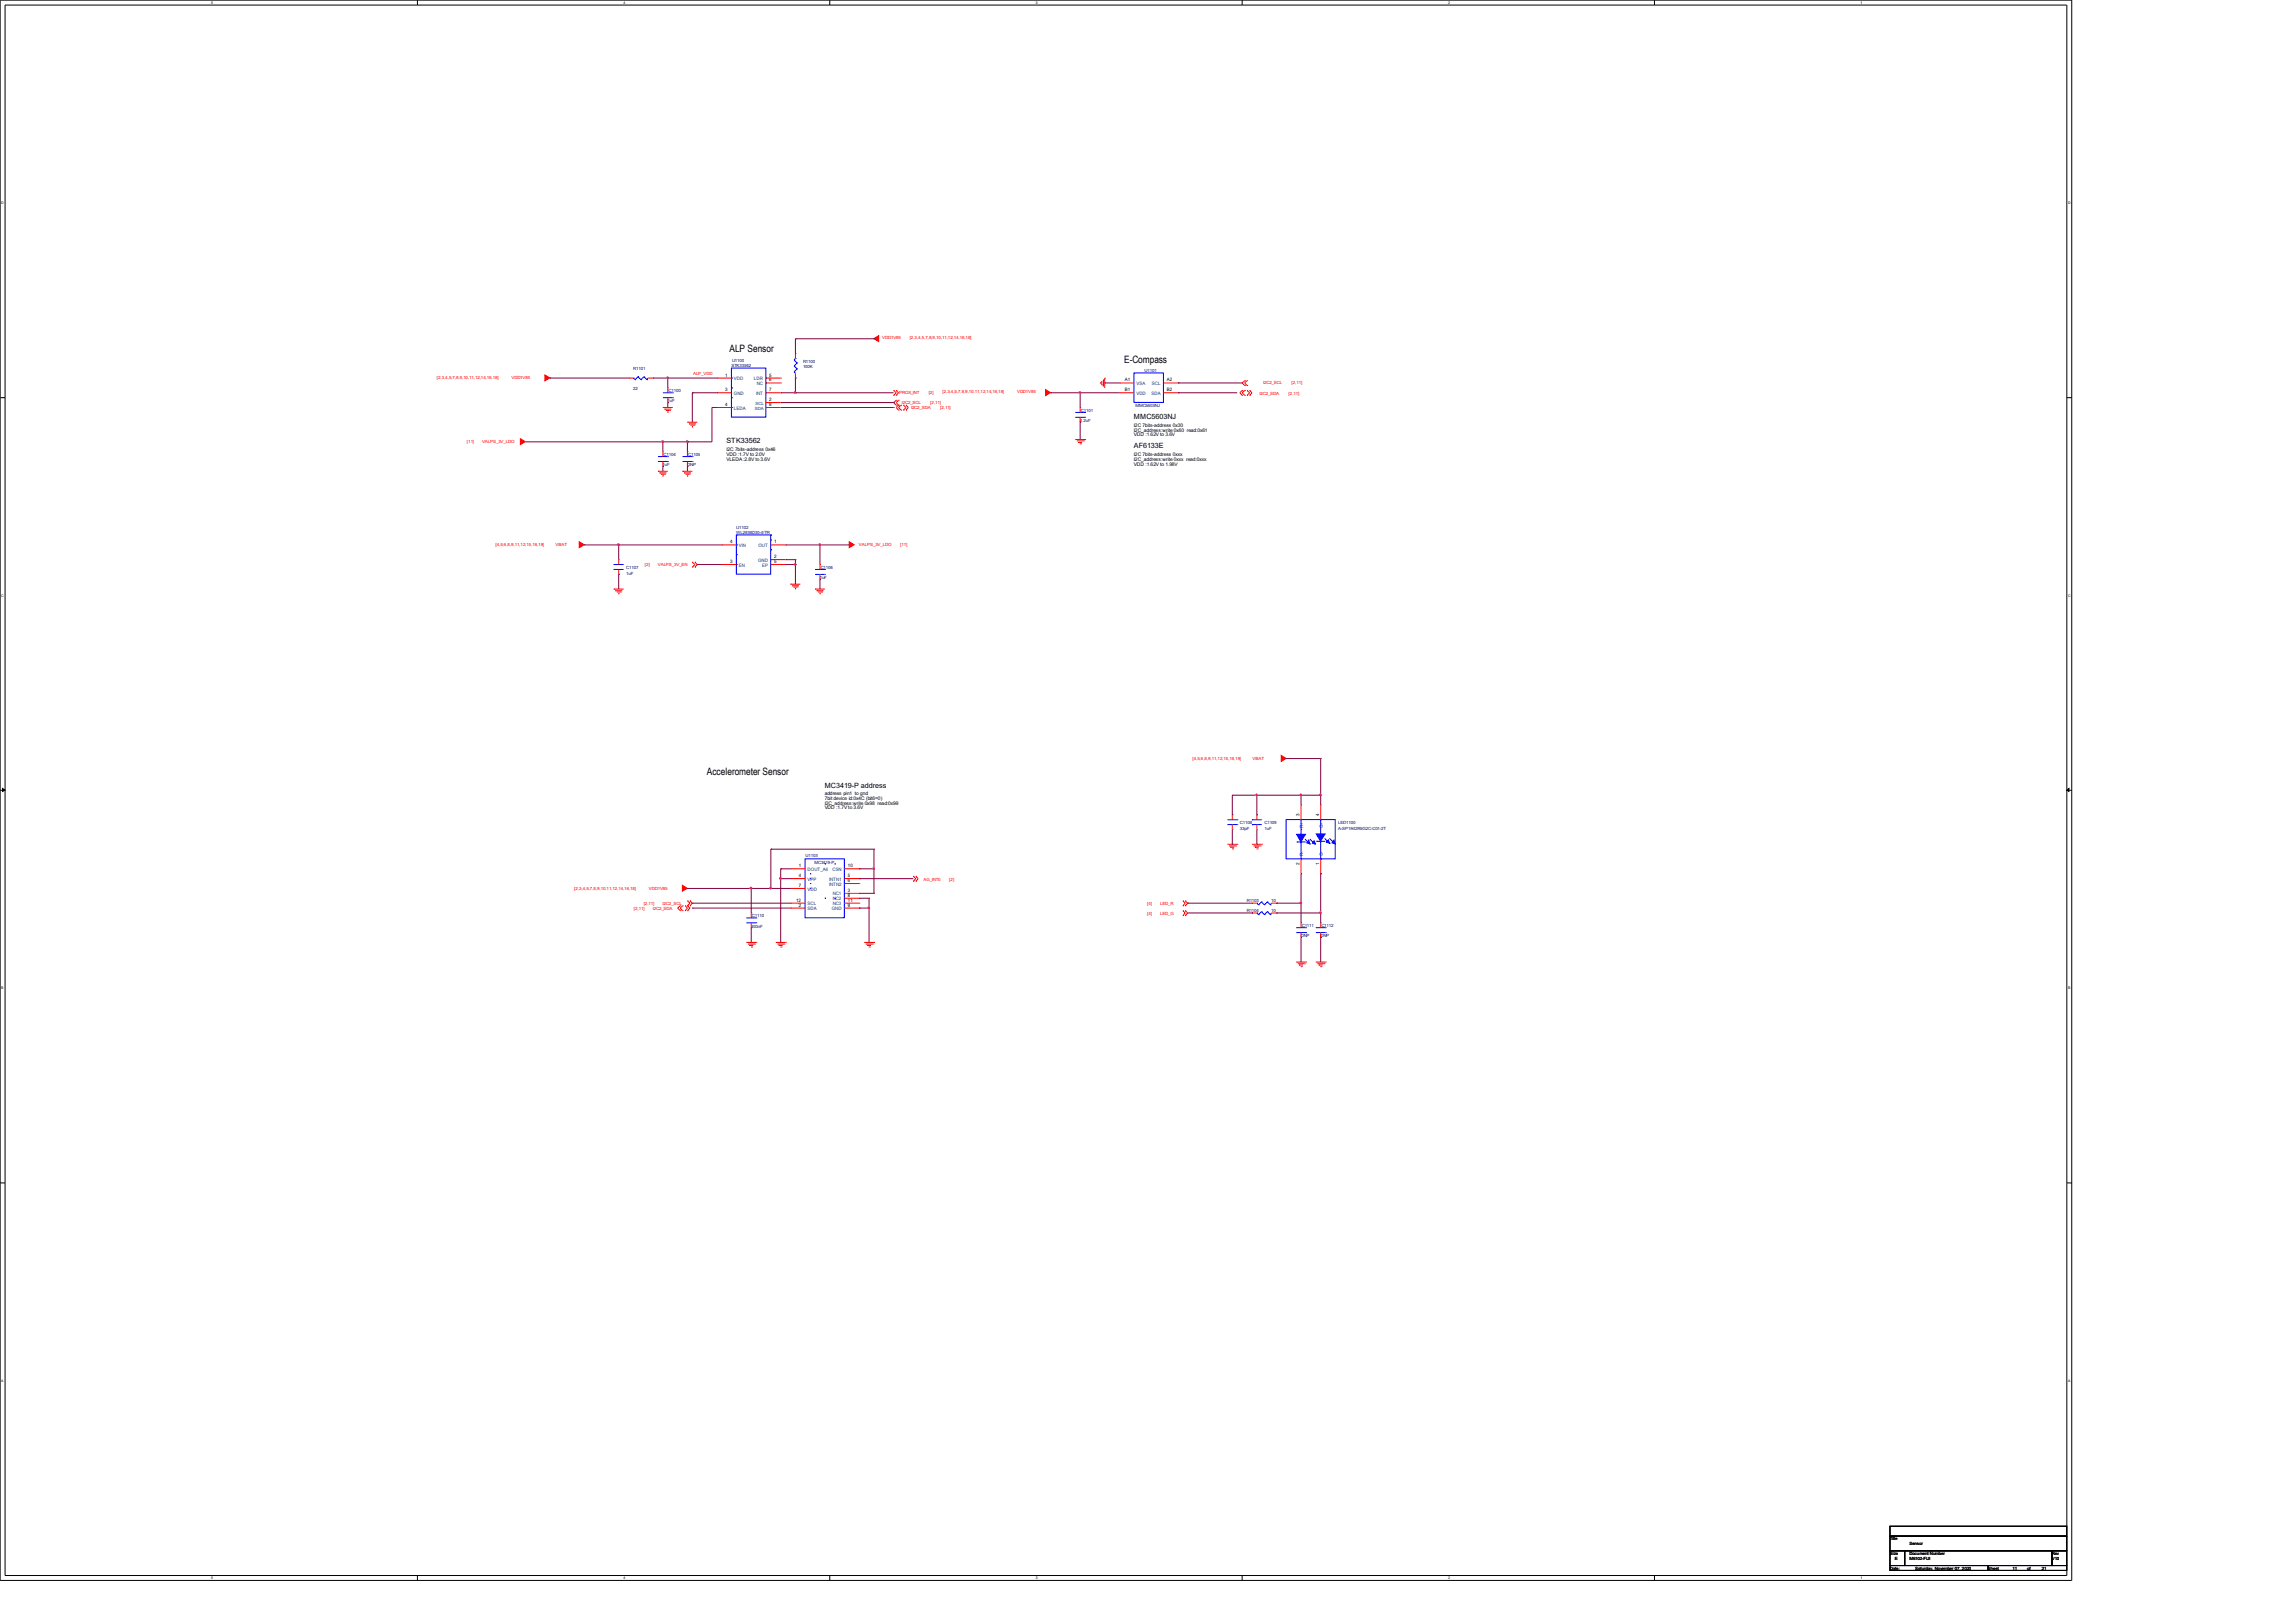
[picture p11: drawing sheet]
<svg xmlns="http://www.w3.org/2000/svg" width="297mm" height="210mm" viewBox="0 0 297 210" stroke-linecap="round" stroke-linejoin="round" font-family="sans-serif">
<defs><g id="words">
<g font-size="1.3">
<text x="94.4" y="45.5">ALP Sensor</text>
<text x="145.4" y="46.9">E-Compass</text>
<text x="91.4" y="100.3">Accelerometer Sensor</text>
</g>
<g font-size=".9">
<text x="94" y="57.4">STK33562</text>
<text x="146.7" y="54.2">MMC5603NJ</text>
<text x="146.7" y="58">AF6133E</text>
<text x="106.7" y="101.9">MC3419-P address</text>
</g>
<g font-size=".6" fill="#000080">
<text x="81.9" y="47.9">R1101</text>
<text x="94.6" y="47.5">STK33562</text>
<text x="94.7" y="46.8">U1100</text>
<text x="103.9" y="46.9">R1100</text>
<text x="103.9" y="47.7">100K</text>
<text x="81.9" y="50.5">22</text>
<text x="86.4" y="52.1">1uF</text>
<text x="86.5" y="50.7">C1100</text>
<text x="139.8" y="53.3">C1101</text>
<text x="146.9" y="52.7">MMC5603NJ</text>
<text x="148.1" y="48.2">U1101</text>
<text x="85.8" y="59">C1104</text>
<text x="89" y="59">C1105</text>
<text x="139.7" y="54.6">2.2uF</text>
<text x="85.7" y="60.3">1uF</text>
<text x="88.9" y="60.3">DNP</text>
<text x="95.2" y="68.5">U1102</text>
<text x="95.2" y="69.1">WL2836D30-4/TR</text>
<text x="81" y="73.6">C1107</text>
<text x="81" y="74.3">1uF</text>
<text x="106" y="74.9">1uF</text>
<text x="106.2" y="73.6">C1106</text>
<text x="160.4" y="106.6">C1108</text>
<text x="160.4" y="107.4">33pF</text>
<text x="163.6" y="106.6">C1109</text>
<text x="163.6" y="107.4">1uF</text>
<text x="173.1" y="106.6">LED1100</text>
<text x="173.1" y="107.4">A-SP1942R5G2C-C01-2T</text>
<text x="104.2" y="110.9">U1103</text>
<text x="105.4" y="111.8">MC3419-P</text>
<text x="97.3" y="118.7">C1110</text>
<text x="161.3" y="116.8">R1103</text>
<text x="161.3" y="118">R1104</text>
<text x="164.5" y="116.8">10</text>
<text x="164.5" y="118">10</text>
<text x="168.4" y="119.9">C1111</text>
<text x="170.9" y="119.9">C1112</text>
<text x="97.1" y="120">100nF</text>
<text x="168.3" y="121.3">DNP</text>
<text x="170.8" y="121.3">DNP</text>
</g>
<g font-size=".6" fill="#f00">
<text x="114.1" y="43.9">VDD1V85</text>
<text x="117.7" y="43.9">[2,3,4,5,7,8,9,10,11,12,14,16,18]</text>
<text x="56.5" y="49.1">[2,3,4,5,7,8,9,10,11,12,14,16,18]</text>
<text x="66.2" y="49.1">VDD1V85</text>
<text x="89.7" y="48.6">ALP_VDD</text>
<text x="116.3" y="51">PROX_INT</text>
<text x="116.7" y="52.3">I2C2_SCL</text>
<text x="117.8" y="53">I2C2_SDA</text>
<text x="120.1" y="51">[2]</text>
<text x="120.3" y="52.3">[2,11]</text>
<text x="121.6" y="53">[2,11]</text>
<text x="121.9" y="50.8">[2,3,4,5,7,8,9,10,11,12,14,16,18]</text>
<text x="131.6" y="50.8">VDD1V85</text>
<text x="162.9" y="51.1">I2C2_SDA</text>
<text x="163.4" y="49.7">I2C2_SCL</text>
<text x="166.7" y="51.1">[2,11]</text>
<text x="167.1" y="49.7">[2,11]</text>
<text x="60.4" y="57.3">[11]</text>
<text x="62.4" y="57.3">VALPS_3V_LDO</text>
<text x="64.1" y="70.7">[4,5,6,8,9,11,12,15,18,19]</text>
<text x="71.9" y="70.7">VBAT</text>
<text x="111.1" y="70.6">VALPS_3V_LDO</text>
<text x="116.4" y="70.6">[11]</text>
<text x="83.4" y="73.3">[2]</text>
<text x="85.1" y="73.3">VALPS_3V_EN</text>
<text x="154.2" y="98.3">[4,5,6,8,9,11,12,15,18,19]</text>
<text x="162" y="98.3">VBAT</text>
<text x="119.5" y="114">AG_INT0</text>
<text x="122.8" y="114">[2]</text>
<text x="74.3" y="115.1">[2,3,4,5,7,8,9,10,11,12,14,16,18]</text>
<text x="82" y="117.7">[2,11]</text>
<text x="83.3" y="117.1">[2,11]</text>
<text x="83.9" y="115.1">VDD1V85</text>
<text x="84.4" y="117.7">I2C2_SDA</text>
<text x="85.7" y="117.1">I2C2_SCL</text>
<text x="148.4" y="117.1">[4]</text>
<text x="148.4" y="118.4">[4]</text>
<text x="150.1" y="117.1">LED_R</text>
<text x="150.1" y="118.4">LED_G</text>
</g>
<g font-size=".6">
<text x="93.8" y="52.5">4</text>
<text x="93.8" y="50.6">3</text>
<text x="93.8" y="48.7">1</text>
<text x="99.5" y="52.5">8</text>
<text x="99.5" y="50.6">7</text>
<text x="99.5" y="49.4">6</text>
<text x="99.5" y="48.7">5</text>
<text x="99.5" y="51.9">2</text>
<text x="145.5" y="49.4">A1</text>
<text x="145.5" y="50.6">B1</text>
<text x="150.9" y="49.4">A2</text>
<text x="150.9" y="50.6">B2</text>
<text x="94" y="59">VDD :1.7V to 2.0V</text>
<text x="94" y="58.4">I2C 7bits-address 0x46</text>
<text x="94" y="59.6">VLEDA :2.8V to 3.6V</text>
<text x="146.7" y="56.5">VDD :1.62V to 3.6V</text>
<text x="146.7" y="59.6">I2C_address:write 0xxx read:0xxx</text>
<text x="146.7" y="55.8">I2C_address:write 0x60 read:0x61</text>
<text x="146.7" y="55.2">I2C 7bits-address 0x30</text>
<text x="146.7" y="59">I2C 7bits-address 0xxx</text>
<text x="146.7" y="60.3">VDD :1.62V to 1.98V</text>
<text x="94.4" y="70.3">4</text>
<text x="100.2" y="70.3">1</text>
<text x="94.4" y="72.9">3</text>
<text x="100.2" y="72.9">5</text>
<text x="100.2" y="72.2">2</text>
<text x="106.7" y="102.8">address pin1 to gnd</text>
<text x="106.7" y="104.1">I2C_address:write 0x98 read:0x99</text>
<text x="106.7" y="103.5">7bit device id:0x4C (bit6=0)</text>
<text x="106.7" y="104.7">VDD :1.7V to 3.6V</text>
<text x="168.1" y="105.6" transform="rotate(-90 168.1 105.6)">3</text>
<text x="170.6" y="105.6" transform="rotate(-90 170.6 105.6)">4</text>
<text x="103.3" y="112.2">1</text>
<text x="103.3" y="113.5">4</text>
<text x="109.7" y="113.5">5</text>
<text x="109.7" y="112.2">10</text>
<text x="168.1" y="111.9" transform="rotate(-90 168.1 111.9)">2</text>
<text x="170.6" y="111.9" transform="rotate(-90 170.6 111.9)">1</text>
<text x="103" y="116.7">12</text>
<text x="103.3" y="117.3">2</text>
<text x="103.3" y="114.8">7</text>
<text x="109.7" y="115.4">3</text>
<text x="109.7" y="114.1">6</text>
<text x="109.7" y="116">8</text>
<text x="109.7" y="117.3">9</text>
<text x="109.7" y="116.7">11</text>
<text x="244.5" y="199.3">Title</text>
<text x="244.5" y="201.2">Size</text>
<text x="244.5" y="203.1">Date:</text>
<text x="245.1" y="201.8">E</text>
<text x="247" y="201.2">Document Number</text>
<text x="247" y="201.8">M6102-FIJI</text>
<text x="247" y="199.9">Sensor</text>
<text x="247.8" y="203.1">Saturday, November 07, 2020</text>
<text x="257.2" y="203.1">Sheet</text>
<text x="260.3" y="203.1">11</text>
<text x="262.2" y="203.1">of</text>
<text x="264.1" y="203.1">21</text>
<text x="265.4" y="201.2">Rev</text>
<text x="265.4" y="201.8">V10</text>
</g>
<g font-size=".6" fill="#004080">
<text x="94.9" y="53">LEDA</text>
<text x="94.9" y="51.1">GND</text>
<text x="94.9" y="49.2">VDD</text>
<text x="97.5" y="49.2">LDR</text>
<text x="97.7" y="53">SDA</text>
<text x="97.7" y="52.4">SCL</text>
<text x="97.8" y="51.1">INT</text>
<text x="97.9" y="49.8">NC</text>
<text x="147" y="49.8">VSA</text>
<text x="147" y="51.1">VDD</text>
<text x="149" y="51.1">SDA</text>
<text x="149" y="49.8">SCL</text>
<text x="95.6" y="70.8">VIN</text>
<text x="98.1" y="70.8">OUT</text>
<text x="95.6" y="73.3">EN</text>
<text x="98.1" y="72.7">GND</text>
<text x="98.6" y="73.3">EP</text>
<text x="168.6" y="107.1" transform="rotate(-90 168.6 107.1)">R+</text>
<text x="171.1" y="107.2" transform="rotate(-90 171.1 107.2)">G+</text>
<text x="104.5" y="112.7">DOUT_A6</text>
<text x="104.5" y="114">VPP</text>
<text x="107.3" y="114">INTN1</text>
<text x="107.7" y="112.7">CSN</text>
<text x="168.6" y="110.8" transform="rotate(-90 168.6 110.8)">R-</text>
<text x="171.1" y="110.8" transform="rotate(-90 171.1 110.8)">G-</text>
<text x="104.5" y="117.8">SDA</text>
<text x="104.5" y="115.2">VDD</text>
<text x="104.5" y="117.1">SCL</text>
<text x="107.3" y="114.6">INTN2</text>
<text x="107.6" y="117.8">GND</text>
<text x="107.7" y="115.9">NC1</text>
<text x="107.7" y="116.5">NC2</text>
<text x="107.7" y="117.1">NC3</text>
</g>
<g font-size=".5">
<text x="27.3" y=".5">5</text>
<text x="80.6" y=".5">4</text>
<text x="134" y=".5">3</text>
<text x="187.3" y=".5">2</text>
<text x="240.7" y=".5">1</text>
<text x=".2" y="26.4">D</text>
<text x="267.5" y="26.4">D</text>
<text x=".2" y="77.2">C</text>
<text x="267.5" y="77.2">C</text>
<text x=".2" y="128">B</text>
<text x="267.5" y="128">B</text>
<text x=".2" y="178.8">A</text>
<text x="267.5" y="178.8">A</text>
<text x="27.3" y="204.3">5</text>
<text x="80.6" y="204.3">4</text>
<text x="134" y="204.3">3</text>
<text x="187.3" y="204.3">2</text>
<text x="240.7" y="204.3">1</text>
</g>
</g></defs>
<g fill="none" stroke="#000" stroke-width=".13">
<path d="M0 0h268v204.5h-268zM.7 .7h266.7v203.2h-266.7zM54 0v.7M107.3 0v.7M160.7 0v.7M214 0v.7M0 51.5h.7M267.4 51.5h.6M0 102.3h.7M267.4 102.3h.6M0 153.1h.7M267.4 153.1h.6"/>
<path d="M244.5 197.5h22.8v1.3h-22.8zM244.5 198.8h22.8v1.9h-22.8zM54 203.9v.6M107.3 203.9v.6M160.7 203.9v.6M214 203.9v.6M244.5 200.7h1.9v1.9h-1.9zM244.5 202.6h12.7v.6h-12.7zM246.4 200.7h19v1.9h-19zM257.2 202.6h10.1v.6h-10.1zM265.4 200.7h1.9v1.9h-1.9z"/>
</g>
<path d="M.3 102l.3 .2-.3 .2zM267.3 102.2l.3-.2v.4z" fill="#000" stroke="#000" stroke-width=".13"/>
<g fill="none" stroke="#f00" stroke-width=".13">
<path d="M81.3 48.9h.1M81.3 48.9h.6M83.8 48.9h.7M84.5 48.9h.1M85.7 52.7h.1M85.7 58.4h.1M85.7 52.7h1.3M85.7 58.4v.7M85.7 59.7v.6M86 52.9h.1M86 52.9h.8M86.1 53.1h.5"/>
<path d="M86.3 53.3h.1M86.3 53.3h.2M86.4 50.2h.1M86.4 52.1h.1M86.4 50.2v.6M86.4 51.5v.6M86.6 53.1h.1M88.9 54.6h.1M88.9 58.4h.1M88.9 54.6h1.3M88.9 58.4v.7M88.9 59.7v.6"/>
<path d="M89.1 54.8h.1M89.1 54.8h.9M89.3 55h.5M89.5 55.2h.1M89.8 55h.1M92.7 52.7h.1M92.7 50.8h.1M92.7 48.9h.1M92.7 52.7h1.9M92.7 48.9h1.9M92.7 50.8h1.9M99.1 52.7h1.9"/>
<path d="M99.1 48.9h1.9M99.1 49.6h1.9M99.1 50.8h1.9M99.1 52.1h1.9M101 52.7h.1M101 50.8h.1M101 49.6h.1M101 48.9h.1M101 52.1h.1M102.9 48.9h.1M102.9 45.7h.1M102.9 45.7v.7"/>
<path d="M102.9 48.3v.6M115.6 50.5h.1M115.6 51.2h.1M115.6 50.5l.3 .3-.3 .4M115.9 50.5h.1M115.9 51.2h.1M115.9 51.8h.1M115.9 52.4h.1M115.9 50.5l.3 .3-.3 .4M115.9 51.8l-.3 .3 .3 .3M116.2 52.4h.1M116.2 51.8h.1"/>
<path d="M116.2 53.1h.1M116.2 51.8l-.3 .3 .3 .3M116.2 52.4l-.3 .3 .3 .4M116.6 52.4h.1M116.6 53.1h.1M116.6 52.4l-.4 .3 .4 .4M116.9 52.4h.1M116.9 53.1h.1M116.9 52.4l.3 .3-.3 .4M117.2 53.1h.1M117.2 52.4h.1M117.2 52.4l.3 .3-.3 .4"/>
<path d="M139.1 56.9h1.3M139.3 57h.9M139.5 57.3h.1M139.5 57.3h.5M139.7 57.4h.1M139.7 52.7h.1M139.7 54.6h.1M139.7 52.7v.7M139.7 54v.6M139.8 57.4h.1M140.2 57h.1M140.4 56.9h.1"/>
<path d="M142.3 49.5h.1M142.3 49.5v.1M142.5 49.8h.1M142.5 49.3v.5M142.7 49.1h.1M142.7 49.1v.9M142.9 48.9h.1M142.9 48.9v1.3M144.8 49.6h.1M144.8 50.8h.1M144.8 49.6h1.9M144.8 50.8h1.9"/>
<path d="M150.5 49.6h1.9M150.5 50.8h1.9M152.4 49.6h.1M152.4 50.8h.1M160.7 50.5h.1M160.7 51.2h.1M160.7 50.5l-.3 .3 .3 .4M161 49.9h.1M161 49.3h.1M161 50.5h.1M161 51.2h.1M161 49.3l-.3 .3 .3 .3"/>
<path d="M161 50.5l-.3 .3 .3 .4M161.3 49.3h.1M161.3 49.9h.1M161.3 50.5h.1M161.3 51.2h.1M161.3 49.3l-.3 .3 .3 .3M161.3 50.5l.3 .3-.3 .4M161.6 51.2h.1M161.6 50.5h.1M161.6 50.5l.3 .3-.3 .4M79.4 76.2h.1M79.4 76.2h1.3"/>
<path d="M79.6 76.4h.1M79.6 76.4h.9M79.8 76.6h.5M80 76.8h.1M80 74.3h.1M80 72.4h.1M80 72.4v.6M80 73.7v.6M80.3 76.6h.1M85.1 61h.1M85.1 61h1.3M85.3 61.2h.1"/>
<path d="M85.3 61.2h.9M85.5 61.4h.5M85.7 61.6h.1M85.7 60.3h.1M86 61.4h.1M88.3 61h.1M88.3 61h1.3M88.5 61.2h.1M88.5 61.2h.9M88.7 61.4h.5M88.9 61.6h.1M88.9 60.3h.1"/>
<path d="M89.2 61.4h.1M89.6 73.4h.1M89.6 72.7h.1M89.6 72.7l.3 .3-.3 .4M89.9 72.7h.1M89.9 73.4h.1M89.9 72.7l.3 .3-.3 .4M93.4 70.5h.1M93.4 73h.1M93.4 73h1.9M93.4 70.5h1.9M99.7 73h1.9"/>
<path d="M99.7 70.5h1.9M99.7 72.4h1.9M101.6 73h.1M101.6 70.5h.1M101.6 72.4h.1M102.3 75.6h.1M102.3 75.6h1.2M102.5 75.8h.1M102.5 75.8h.9M102.6 76h.5M102.8 76.2h.1M102.8 76.2h.2"/>
<path d="M103.1 76h.1M105.4 76.2h.1M105.4 76.2h1.3M105.6 76.4h.1M105.6 76.4h.9M105.8 76.6h.5M106 76.8h.1M106 76.8h.2M106.1 73h.1M106.1 75h.1M106.1 73v.7M106.1 74.3v.7"/>
<path d="M106.3 76.6h.1M88 117.8h.1M88 117.2h.1M88 117.2l-.3 .3 .3 .3M88.3 117.2h.1M88.3 117.8h.1M88.3 117.2l-.3 .3 .3 .3M88.6 117.2h.1M88.6 117.8h.1M88.6 117.2l.3 .3-.3 .3M88.9 117.2h.1M88.9 116.6h.1"/>
<path d="M88.9 117.8h.1M88.9 116.6l.4 .3-.4 .3M88.9 117.2l.4 .3-.4 .3M89.3 116.6h.1M89.3 117.2h.1M89.3 116.6l.3 .3-.3 .3M97.2 118.1h.1M97.2 118.1v.7M97.2 119.4v.6M102.3 112.4h.1M102.3 117.5h.1M102.3 113.7h.1"/>
<path d="M102.3 115h.1M102.3 116.9h.1M102.3 116.9h1.9M102.3 112.4h1.9M102.3 117.5h1.9M102.3 113.7h1.9M102.3 115h1.9M109.2 116.9h1.9M109.2 112.4h1.9M109.2 117.5h1.9M109.2 115.6h1.9M109.2 113.7h1.9"/>
<path d="M109.2 114.3h1.9M109.2 116.2h1.9M111.1 115.6h.1M111.1 113.7h.1M111.1 114.3h.1M111.1 116.2h.1M111.1 117.5h.1M111.1 112.4h.1M111.1 116.9h.1M118.1 113.4h.1M118.1 114h.1M118.1 113.4l.4 .3-.4 .3"/>
<path d="M118.5 113.4h.1M118.5 114h.1M118.5 113.4l.3 .3-.3 .3M153 117.2h.1M153 116.6h.1M153 118.5h.1M153 117.8h.1M153 116.6l.3 .3-.3 .3M153 117.8l.3 .3-.3 .4M153.3 116.6h.1M153.3 117.2h.1M153.3 117.8h.1"/>
<path d="M153.3 118.5h.1M153.3 116.6l.3 .3-.3 .3M153.3 117.8l.3 .3-.3 .4M158.8 109.2h1.2M159 109.5h.9M159.2 109.6h.1M159.2 109.6h.5M159.4 109.8h.1M159.4 105.4h.1M159.4 107.3h.1M159.4 105.4v.7M159.4 106.7v.6"/>
<path d="M159.5 109.8h.1M159.9 109.5h.1M160 109.2h.1M161.9 116.9h.1M161.9 118.1h.1M161.9 109.2h1.3M161.9 116.9h.7M161.9 118.1h.7M162.2 109.5h.8M162.3 109.6h.1M162.3 109.6h.5M162.5 109.8h.2"/>
<path d="M162.6 107.3h.1M162.6 105.4h.1M162.6 105.4v.7M162.6 106.7v.6M162.7 109.8h.1M163 109.5h.1M163.2 109.2h.1M164.5 116.9h.6M164.5 118.1h.6M165.1 116.9h.1M165.1 118.1h.1M168.3 104.2h.1"/>
<path d="M168.3 113.1h.1M168.3 119.4h.1M168.3 104.2v1.9M168.3 111.1v2M168.3 119.4v.6M170.8 104.2h.1M170.8 113.1h.1M170.8 119.4h.1M170.8 104.2v1.9M170.8 111.1v2M170.8 119.4v.6M96.5 121.9h1.3"/>
<path d="M96.8 122.2h.8M96.9 122.3h.1M96.9 122.3h.5M97.1 122.5h.2M97.2 120h.1M97.3 122.5h.1M97.6 122.2h.1M97.8 121.9h.1M100.4 121.9h1.2M100.6 122.2h.9M100.7 122.3h.1M100.7 122.3h.5"/>
<path d="M100.9 122.5h.2M101.1 122.5h.1M101.5 122.2h.1M101.6 121.9h.1M111.8 121.9h1.3M112 122.2h.9M112.2 122.3h.1M112.2 122.3h.5M112.4 122.5h.1M112.5 122.5h.1M112.9 122.2h.1M113.1 121.9h.1"/>
<path d="M167.7 124.5h1.2M167.9 124.7h.9M168 124.9h.1M168 124.9h.6M168.3 125.1h.1M168.3 121.3h.1M168.3 120.7v.6M168.4 125.1h.1M168.8 124.7h.1M168.9 124.5h.1M170.2 124.5h1.3M170.4 124.7h.9"/>
<path d="M170.6 124.9h.1M170.6 124.9h.5M170.8 125.1h.1M170.8 121.3h.1M170.8 120.7v.6M170.9 125.1h.1M171.3 124.7h.1M171.5 124.5h.1"/>
</g>
<g fill="#f00" stroke="#f00" stroke-width=".13">
<path d="M113 43.8l.7-.4v.8z" fill-rule="evenodd"/>
<path d="M70.5 48.5l.6 .4-.6 .4z" fill-rule="evenodd"/>
<path d="M135.3 50.4l.6 .4-.6 .4z" fill-rule="evenodd"/>
<path d="M67.3 56.8l.6 .3-.6 .4z" fill-rule="evenodd"/>
<path d="M74.9 70.1l.7 .4-.7 .4z" fill-rule="evenodd"/>
<path d="M109.9 70.1l.6 .4-.6 .4z" fill-rule="evenodd"/>
<path d="M165.7 97.7l.7 .4-.7 .4z" fill-rule="evenodd"/>
<path d="M88.3 114.6l.6 .3-.6 .4z" fill-rule="evenodd"/>
</g>
<g fill="none" stroke="#00f" stroke-width=".13">
<path d="M81.9 48.9h.1M81.9 48.9l.2 .2M82.1 49.1h.1M82.5 48.7h.1M82.5 48.7l.4 .4M82.5 48.7l-.4 .4M82.9 49.1h.1M83.3 48.7h.1M83.3 48.7l.4 .4M83.3 48.7l-.4 .4M83.7 49.1h.1M83.8 48.9l-.1 .2"/>
<path d="M85.1 59.7h1.3M85.1 59.1h1.3M85.7 51.5h1.3M85.7 50.8h1.3M86.4 59.7h.1M86.4 59.1h.1M87 51.5h.1M87 50.8h.1M88.3 59.7h1.3M88.3 59.1h1.3M89.6 59.7h.1M89.6 59.1h.1"/>
<path d="M94.6 47.6h4.5v6.4h-4.5zM94.6 48.9h.1M94.6 50.2h.1M94.6 51.5h.1M94.6 52.7h.1M99.1 48.9h.1M99.1 49.6h.1M99.1 50.8h.1M99.1 52.1h.1M99.1 52.7h.1M102.7 48.1h.1M102.7 47.3h.1"/>
<path d="M102.7 46.6h.1M102.7 48.1l.2 .2M102.7 47.3l.4 .4M102.7 46.6l.4 .4M102.9 46.4h.1M102.9 46.4l-.2 .2M103.1 47.7h.1M103.1 47h.1M103.1 47.7l-.4 .4M103.1 47l-.4 .3M139.1 54h1.3M139.1 53.4h1.3"/>
<path d="M140.4 54h.1M140.4 53.4h.1M146.7 48.3h3.8v3.8h-3.8zM79.4 73h.1M79.4 73.7h.1M79.4 73.7h1.3M79.4 73h1.3M95.2 69.2h4.5v5.1h-4.5zM95.3 69.2h.1M95.3 70.5h.1M95.3 71.8h.1M95.3 73h.1"/>
<path d="M99.7 69.2h.1M99.7 69.9h.1M99.7 71.1h.1M99.7 72.4h.1M99.7 73h.1M105.4 74.3h1.3M105.4 73.7h1.3M106.7 74.3h.1M106.7 73.7h.1M96.5 119.4h1.3M96.5 118.8h1.3M97.8 119.4h.1"/>
<path d="M97.8 118.8h.1M104.1 111.1h5.1v7.6h-5.1zM104.8 113.1h.1M104.8 113.7h.1M104.8 114.3h.1M104.8 115h.1M106.7 111.8h.1M106.7 116.2h.1M108 111.8h.1M108 116.2h.1M158.8 106.7h1.2M158.8 106.1h1.2"/>
<path d="M160 106.7h.1M160 106.1h.1M161.9 106.1h.1M161.9 106.7h.1M161.9 106.7h1.3M161.9 106.1h1.3M162.6 116.9h.1M162.6 118.1h.1M162.6 116.9l.2 .2M162.6 118.1l.2 .2M162.8 117.1h.1M162.8 118.3h.1"/>
<path d="M163.2 116.7h.1M163.2 118h.1M163.2 116.7l.4 .4M163.2 116.7l-.4 .4M163.2 118l.4 .3M163.2 118l-.4 .3M163.6 117.1h.1M163.6 118.3h.1M163.9 116.7h.1M163.9 118h.1M163.9 116.7l.4 .4M163.9 116.7l-.3 .4"/>
<path d="M163.9 118l.4 .3M163.9 118l-.3 .3M164.3 117.1h.1M164.3 118.3h.1M164.5 116.9l-.2 .2M164.5 118.1l-.2 .2M166.4 106h6.3v5.1h-6.3zM167.7 108.9h.1M167.7 108.9h1.2M168.3 107.3h.1M168.3 111.1h.1M168.3 106.1h.1"/>
<path d="M168.3 106.1v1.9M168.3 108.6v2.5M168.8 108.6l.6 .6M169.4 109.2h.1M169.4 108.6l.7 .6M170.1 109.2h.1M170.3 108.9h.1M170.3 108.9h1.1M170.8 111.1h.1M170.8 108h.1M170.8 106.1h.1M170.8 106.1v1.9"/>
<path d="M170.8 108.6v2.5M171.3 108.5l.7 .6M172 109.1h.1M172 108.5l.6 .6M172.6 109.1h.1M167.7 120.7h1.2M167.7 120h1.2M168.9 120.7h.1M168.9 120h.1M170.2 120.7h1.3M170.2 120h1.3M171.5 120.7h.1"/>
<path d="M171.5 120h.1"/>
</g>
<g fill="#00f" stroke="#00f" stroke-width=".13">
<path d="M167.7 107.9h.6v1z"/>
<path d="M168.3 107.9h.6l-.6 1z"/>
<path d="M170.3 107.9h.5v.9z"/>
<path d="M170.8 107.9h.6l-.6 .9z"/>
<path d="M169.9 108.8h.1l.1 .4-.3-.1z" fill-rule="evenodd"/>
<path d="M169.3 108.7l.1 .5-.4-.1z" fill-rule="evenodd"/>
<path d="M172.5 108.8l.1-.1 .1 .5-.4-.1z" fill-rule="evenodd"/>
<path d="M171.8 108.7l.2 .4-.4-.1z" fill-rule="evenodd"/>
</g>
<g fill="none" stroke="#800040" stroke-width=".13">
<path d="M71.1 48.9h.1M71.1 48.9h10.2M84.5 48.9h8.2M85.7 57.2h.1M85.7 57.2v1.2M86.4 48.9h.1M86.4 52.1h.1M86.4 48.9v1.3M86.4 52.1v.6M88.9 57.2h.1M88.9 57.2v1.2M89.6 50.8h.1"/>
<path d="M89.6 50.8h3.1M89.6 50.8v3.8M92.1 52.7h.1M92.1 52.7h.6M92.1 52.7v4.5h-24.1M101 50.8h14.6M101 52.1h14.6M101 52.7h14.6M102.9 43.8h.1M102.9 48.9h.1M102.9 50.8h.1M102.9 43.8v1.9"/>
<path d="M102.9 48.9v1.9M102.9 43.8h10.2M113.1 43.8h.1M115.6 52.1h.1M115.6 52.7h.1M135.9 50.8h.1M135.9 50.8h8.9M139.7 50.8h.1M139.7 54.6h.1M139.7 50.8v1.9M139.7 54.6v2.3M142.9 49.6h.1"/>
<path d="M142.9 49.6h1.9M152.4 49.6h.1M152.4 50.8h.1M152.4 49.6h8.3M152.4 50.8h7.6M75.6 70.5h.1M75.6 70.5h17.8M80 70.5h.1M80 74.3h.1M80 70.5v1.9M80 74.3v1.9M85.7 60.3h.1"/>
<path d="M85.7 60.3v.7M88.9 60.3h.1M88.9 60.3v.7M90.2 73h.1M90.2 73h3.2M101.6 70.5h8.3M101.6 72.4h1.3M101.6 73h1.3M102.9 72.4h.1M102.9 73h.1M102.9 72.4v3.2M106.1 70.5h.1"/>
<path d="M106.1 75h.1M106.1 70.5v2.5M106.1 75v1.2M166.4 98.1h.1M166.4 98.1h4.4M170.8 98.1h.1M170.8 98.1v6.1M88.9 115h.1M88.9 115h13.4M89.6 116.9h.1M89.6 117.5h.1M89.6 116.9h12.7"/>
<path d="M89.6 117.5h12.7M97.2 115h.1M97.2 115v3.1M99.7 109.9h.1M99.7 115h.1M99.7 109.9v5.1M99.7 109.9h13.4M101 112.4h.1M101 113.7h.1M101 112.4v9.5M101 112.4h1.3M101 113.7h1.3"/>
<path d="M111.1 112.4h.1M111.1 113.7h.1M111.1 117.5h.1M111.1 112.4h2M111.1 113.7h7M111.1 117.5h1.3M111.1 115.6h2M111.1 116.2h1.3M112.4 117.5h.1M112.4 116.2h.1M112.4 116.2v5.7M113.1 109.9h.1"/>
<path d="M113.1 115.6h.1M113.1 112.4h.1M113.1 109.9v5.7M153.6 116.9h.1M153.6 116.9h8.3M153.6 118.1h8.3M159.4 105.4h.1M159.4 102.9h.1M159.4 109.2h.1M159.4 102.9v2.5M159.4 107.3v1.9M159.4 102.9h11.4"/>
<path d="M161.9 118.1h.1M162.6 102.9h.1M162.6 105.4h.1M162.6 109.2h.1M162.6 102.9v2.5M162.6 107.3v1.9M165.1 116.9h.1M165.1 118.1h.1M165.1 116.9h3.2M165.1 118.1h5.7M168.3 102.9h.1M168.3 113.1h.1"/>
<path d="M168.3 116.9h.1M168.3 102.9v1.3M168.3 113.1v6.3M170.8 102.9h.1M170.8 113.1h.1M170.8 118.1h.1M170.8 113.1v6.3M97.2 120h.1M97.2 120v1.9M168.3 121.3h.1M168.3 121.3v3.2M170.8 121.3h.1"/>
<path d="M170.8 121.3v3.2"/>
</g>
<g fill="#f0f" stroke="#f0f" stroke-width=".13">
<circle cx="86.3" cy="48.9" r=".11"/>
<circle cx="102.8" cy="50.8" r=".11"/>
<circle cx="139.7" cy="50.8" r=".11"/>
<circle cx="85.7" cy="57.1" r=".11"/>
<circle cx="88.9" cy="57.1" r=".11"/>
<circle cx="80" cy="70.5" r=".11"/>
<circle cx="106" cy="70.5" r=".11"/>
<circle cx="102.8" cy="73" r=".11"/>
<circle cx="170.8" cy="102.8" r=".11"/>
<circle cx="168.3" cy="102.8" r=".11"/>
<circle cx="162.5" cy="102.8" r=".11"/>
<circle cx="113" cy="112.4" r=".11"/>
<circle cx="100.9" cy="113.6" r=".11"/>
<circle cx="97.1" cy="114.9" r=".11"/>
<circle cx="99.7" cy="114.9" r=".11"/>
<circle cx="168.3" cy="116.8" r=".11"/>
<circle cx="170.8" cy="118.1" r=".11"/>
<circle cx="112.4" cy="117.5" r=".11"/>
</g>
<use href="#words"/>
</svg>
